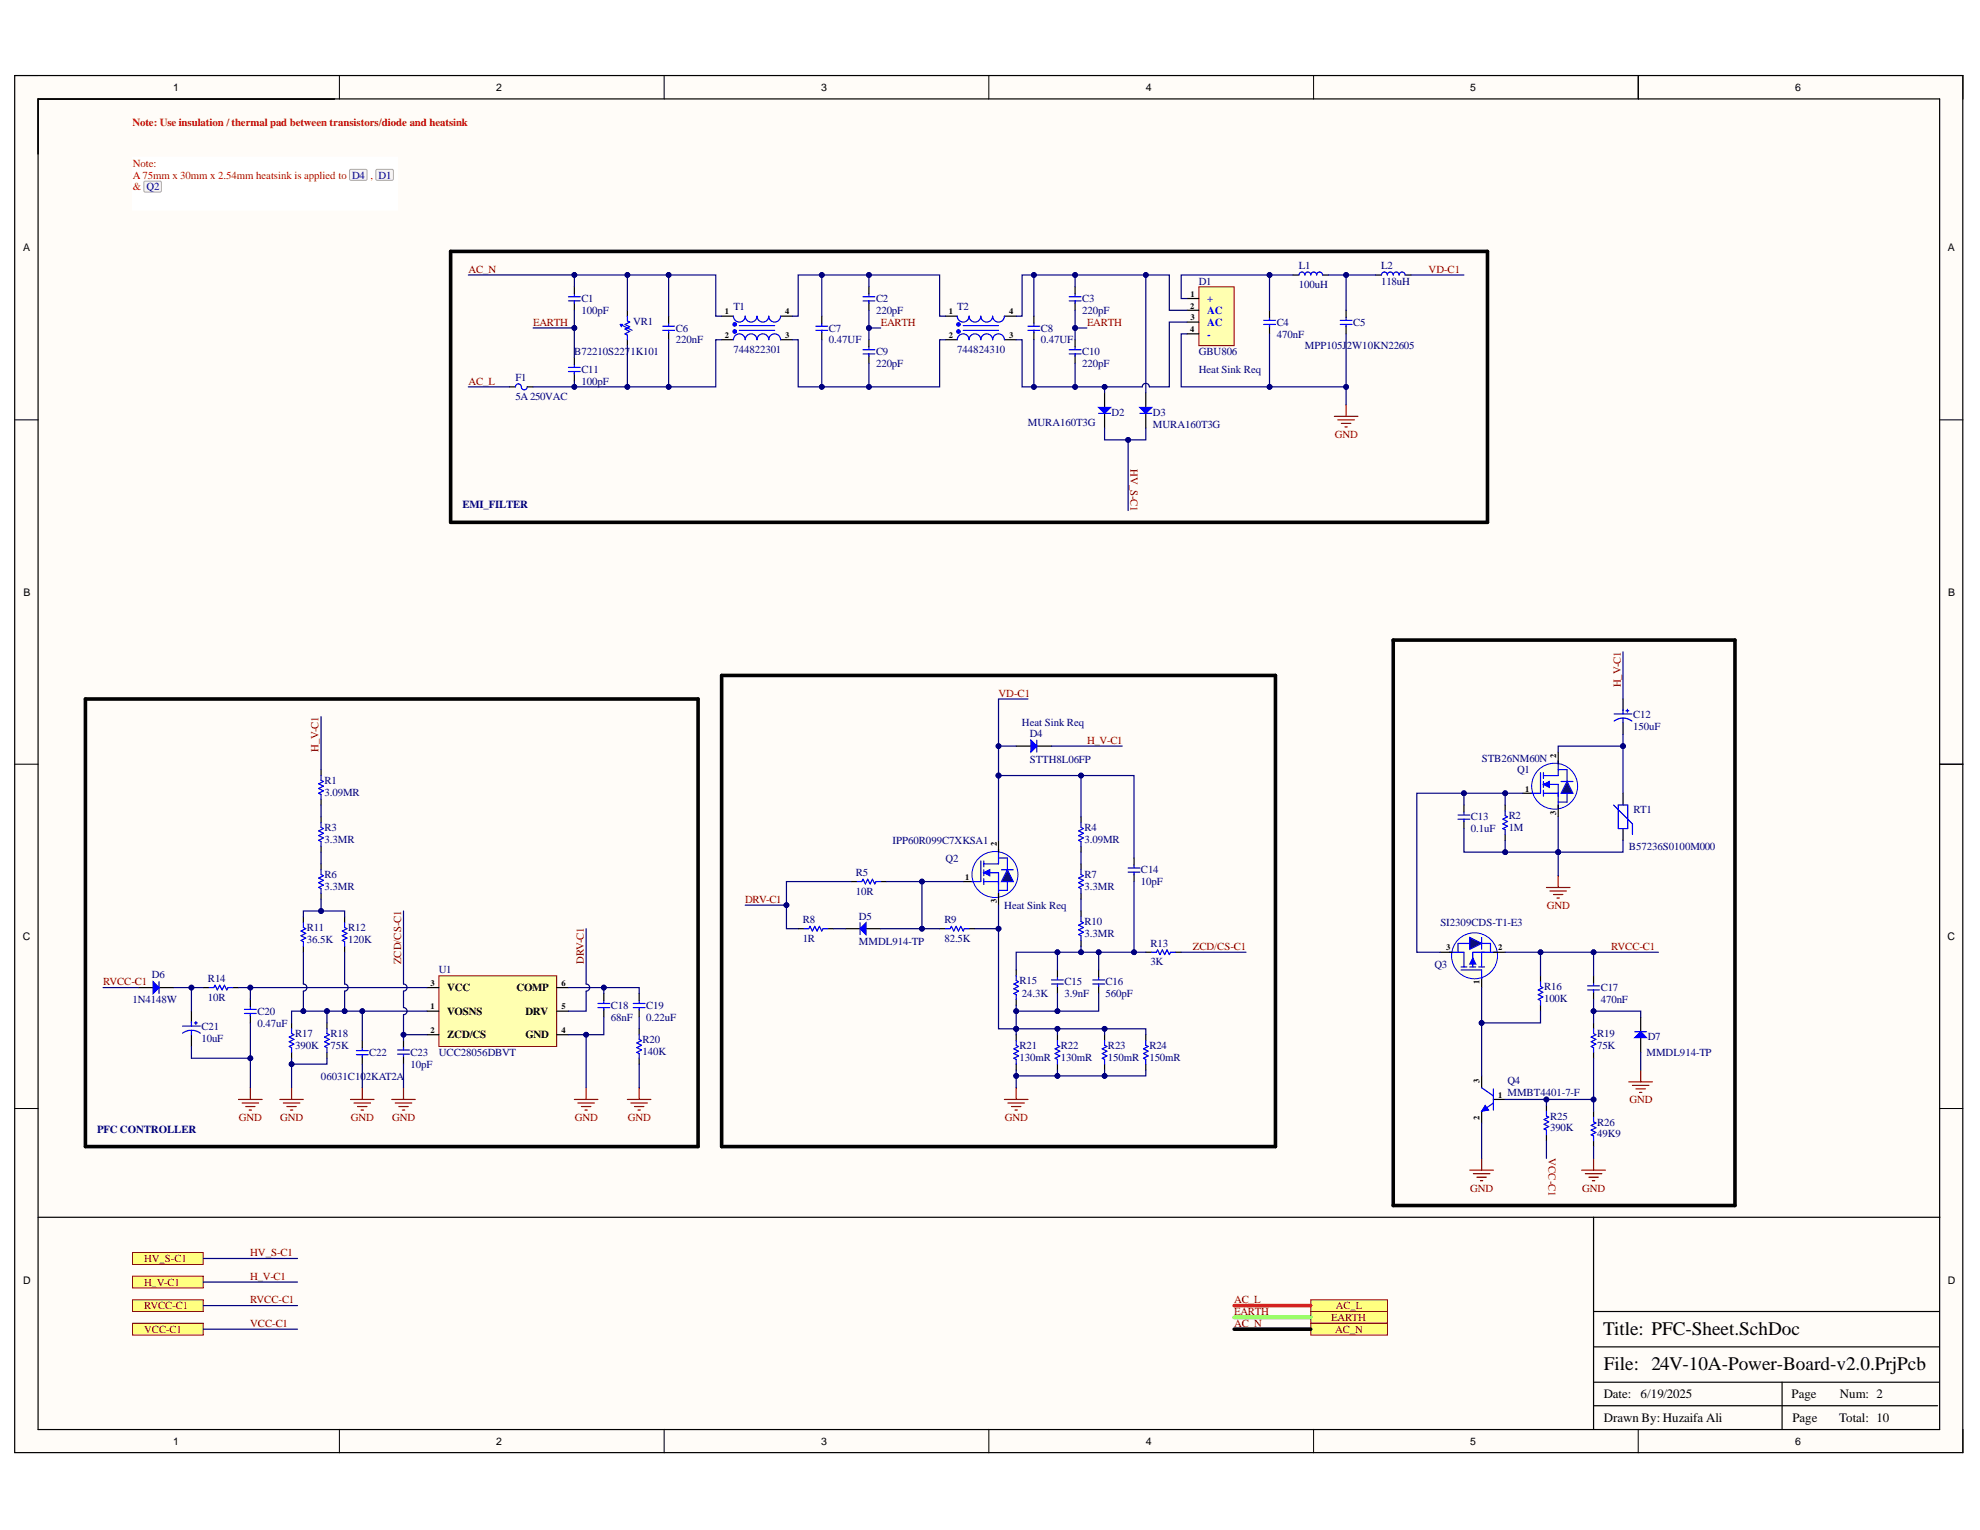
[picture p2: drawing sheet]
<svg xmlns="http://www.w3.org/2000/svg" width="279mm" height="216mm" viewBox="0 0 279 216" stroke-linecap="round" stroke-linejoin="round" font-family="sans-serif">
<defs><g id="words">
<g font-size="2.7">
<text x="226.2" y="188.3">Title: PFC-Sheet.SchDoc</text>
<text x="226.3" y="193.3">File: 24V-10A-Power-Board-v2.0.PrjPcb</text>
</g>
<g font-size="1.8">
<text x="226.3" y="197.3">Date:</text>
<text x="231.5" y="197.3">6/19/2025</text>
<text x="252.8" y="197.3">Page</text>
<text x="259.6" y="197.3">Num: 2</text>
<text x="226.3" y="200.7">Drawn By: Huzaifa Ali</text>
<text x="252.9" y="200.7">Page</text>
<text x="259.5" y="200.7">Total: 10</text>
</g>
<g font-size="1.5" fill="#f00">
<text x="18.7" y="17.7">Note: Use insulation / thermal pad between transistors/diode and heatsink</text>
<text x="18.7" y="23.5">Note:</text>
<text x="18.7" y="25.2">A75mm x 30mm x 2.54mm heatsink is applied to D4 , D1</text>
<text x="18.7" y="26.9">&amp; Q2</text>
</g>
<g font-size="1.5">
<text x="24.4" y="12.9">1</text>
<text x="70" y="12.9">2</text>
<text x="115.9" y="12.9">3</text>
<text x="161.7" y="12.9">4</text>
<text x="207.5" y="12.9">5</text>
<text x="253.3" y="12.9">6</text>
<text x="3.3" y="35.5">A</text>
<text x="274.8" y="35.5">A</text>
<text x="3.3" y="84.1">B</text>
<text x="274.9" y="84.1">B</text>
<text x="3.2" y="132.7">C</text>
<text x="274.8" y="132.7">C</text>
<text x="63.1" y="143.2">VOSNS</text>
<text x="63.1" y="139.9">VCC</text>
<text x="72.9" y="139.9">COMP</text>
<text x="74.1" y="143.2">DRV</text>
<text x="63.1" y="146.5">ZCD/CS</text>
<text x="74.1" y="146.5">GND</text>
<text x="3.3" y="181.3">D</text>
<text x="274.8" y="181.3">D</text>
<text x="24.4" y="203.9">1</text>
<text x="70" y="203.9">2</text>
<text x="115.9" y="203.9">3</text>
<text x="161.7" y="203.9">4</text>
<text x="207.5" y="203.9">5</text>
<text x="253.3" y="203.9">6</text>
</g>
<g font-size="1.5" fill="#800000">
<text x="66.1" y="38.5">AC_N</text>
<text x="201.6" y="38.5">VD-C1</text>
<text x="75.2" y="46">EARTH</text>
<text x="124.3" y="46">EARTH</text>
<text x="153.4" y="46">EARTH</text>
<text x="66.1" y="54.3">AC_L</text>
<text x="188.4" y="61.8">GND</text>
<text x="159.5" y="66.2" transform="rotate(90 159.5 66.2)">HV_S-C1</text>
<text x="140.9" y="98.3">VD-C1</text>
<text x="228.7" y="97" transform="rotate(-90 228.7 97)">H_V-C1</text>
<text x="45" y="106.1" transform="rotate(-90 45 106.1)">H_V-C1</text>
<text x="153.4" y="105">H_V-C1</text>
<text x="105.1" y="127.4">DRV-C1</text>
<text x="218.3" y="128.2">GND</text>
<text x="56.6" y="136" transform="rotate(-90 56.6 136)">ZCD/CS-C1</text>
<text x="82.4" y="136" transform="rotate(-90 82.4 136)">DRV-C1</text>
<text x="168.3" y="134.1">ZCD/CS-C1</text>
<text x="227.4" y="134.1">RVCC-C1</text>
<text x="14.5" y="139.1">RVCC-C1</text>
<text x="229.9" y="155.7">GND</text>
<text x="33.7" y="158.2">GND</text>
<text x="39.5" y="158.2">GND</text>
<text x="49.5" y="158.2">GND</text>
<text x="55.4" y="158.2">GND</text>
<text x="81.1" y="158.2">GND</text>
<text x="88.6" y="158.2">GND</text>
<text x="141.8" y="158.2">GND</text>
<text x="218.5" y="163.5" transform="rotate(90 218.5 163.5)">VCC-C1</text>
<text x="207.5" y="168.1">GND</text>
<text x="223.3" y="168.1">GND</text>
<text x="20.3" y="178.1">HV_S-C1</text>
<text x="35.3" y="177.3">HV_S-C1</text>
<text x="20.3" y="181.4">H_V-C1</text>
<text x="20.3" y="184.8">RVCC-C1</text>
<text x="35.3" y="183.9">RVCC-C1</text>
<text x="35.3" y="180.6">H_V-C1</text>
<text x="174.2" y="183.9">AC_L</text>
<text x="174.2" y="185.6">EARTH</text>
<text x="188.5" y="184.8">AC_L</text>
<text x="20.3" y="188.1">VCC-C1</text>
<text x="35.3" y="187.3">VCC-C1</text>
<text x="174.2" y="187.3">AC_N</text>
<text x="187.9" y="186.4">EARTH</text>
<text x="188.4" y="188.1">AC_N</text>
</g>
<g font-size="1.5" fill="#000080">
<text x="169.2" y="40.2">D1</text>
<text x="183.3" y="38">L1</text>
<text x="183.3" y="40.6">100uH</text>
<text x="194.9" y="38">L2</text>
<text x="194.9" y="40.2">118uH</text>
<text x="82" y="42.7">C1</text>
<text x="82" y="44.3">100pF</text>
<text x="89.4" y="45.8">VR1</text>
<text x="95.4" y="46.8">C6</text>
<text x="103.5" y="43.8">T1</text>
<text x="117" y="46.8">C7</text>
<text x="123.6" y="42.7">C2</text>
<text x="123.6" y="44.3">220pF</text>
<text x="135.1" y="43.8">T2</text>
<text x="146.9" y="46.8">C8</text>
<text x="152.7" y="42.7">C3</text>
<text x="152.7" y="44.3">220pF</text>
<text x="180.2" y="46">C4</text>
<text x="180.2" y="47.7">470nF</text>
<text x="190.9" y="46">C5</text>
<text x="72.7" y="53.8">F1</text>
<text x="81" y="50.1">B72210S2271K101</text>
<text x="82" y="52.6">C11</text>
<text x="95.4" y="48.5">220nF</text>
<text x="103.5" y="49.8">744822301</text>
<text x="117" y="48.5">0.47UF</text>
<text x="123.6" y="50.1">C9</text>
<text x="123.6" y="51.8">220pF</text>
<text x="135.1" y="49.8">744824310</text>
<text x="146.9" y="48.5">0.47UF</text>
<text x="152.7" y="50.1">C10</text>
<text x="152.7" y="51.8">220pF</text>
<text x="169.2" y="50.1">GBU806</text>
<text x="169.2" y="52.6">Heat Sink Req</text>
<text x="184.1" y="49.3">MPP105J2W10KN22605</text>
<text x="72.7" y="56.4">5A250VAC</text>
<text x="82" y="54.3">100pF</text>
<text x="156.9" y="58.7">D2</text>
<text x="162.7" y="58.7">D3</text>
<text x="145.1" y="60.1">MURA160T3G</text>
<text x="162.7" y="60.3">MURA160T3G</text>
<text x="65.3" y="71.8">EMI_FILTER</text>
<text x="230.4" y="101.3">C12</text>
<text x="144.2" y="102.5">Heat Sink Req</text>
<text x="145.3" y="104">D4</text>
<text x="145.3" y="107.6">STTH8L06FP</text>
<text x="209.1" y="107.5">STB26NM60N</text>
<text x="230.4" y="103">150uF</text>
<text x="45.8" y="110.6">R1</text>
<text x="45.8" y="112.3">3.09MR</text>
<text x="214.1" y="109.1">Q1</text>
<text x="45.8" y="117.3">R3</text>
<text x="45.8" y="118.9">3.3MR</text>
<text x="125.9" y="119.1">IPP60R099C7XKSA1</text>
<text x="153" y="117.3">R4</text>
<text x="153" y="118.9">3.09MR</text>
<text x="207.6" y="115.8">C13</text>
<text x="207.6" y="117.5">0.1uF</text>
<text x="212.9" y="115.6">R2</text>
<text x="212.9" y="117.3">1M</text>
<text x="229.8" y="119.9">B57236S0100M000</text>
<text x="230.5" y="114.8">RT1</text>
<text x="45.8" y="123.9">R6</text>
<text x="45.8" y="125.6">3.3MR</text>
<text x="120.8" y="123.6">R5</text>
<text x="133.4" y="121.6">Q2</text>
<text x="153" y="123.9">R7</text>
<text x="153" y="125.6">3.3MR</text>
<text x="161" y="123.2">C14</text>
<text x="161" y="124.9">10pF</text>
<text x="43.3" y="131.4">R11</text>
<text x="49.1" y="131.4">R12</text>
<text x="113.3" y="130.2">R8</text>
<text x="120.8" y="126.2">10R</text>
<text x="121.2" y="129.8">D5</text>
<text x="133.3" y="130.2">R9</text>
<text x="141.7" y="128.2">Heat Sink Req</text>
<text x="153" y="130.6">R10</text>
<text x="203.2" y="130.7">SI2309CDS-T1-E3</text>
<text x="43.3" y="133.1">36.5K</text>
<text x="49.1" y="133.1">120K</text>
<text x="61.9" y="137.4">U1</text>
<text x="113.3" y="132.9">1R</text>
<text x="121.2" y="133.4">MMDL914-TP</text>
<text x="133.3" y="132.9">82.5K</text>
<text x="153" y="132.3">3.3MR</text>
<text x="162.4" y="133.6">R13</text>
<text x="162.4" y="136.2">3K</text>
<text x="202.4" y="136.6">Q3</text>
<text x="18.7" y="141.6">1N4148W</text>
<text x="21.4" y="138">D6</text>
<text x="29.3" y="138.6">R14</text>
<text x="29.3" y="141.2">10R</text>
<text x="36.3" y="143.2">C20</text>
<text x="86.2" y="142.4">C18</text>
<text x="91.2" y="142.4">C19</text>
<text x="143.9" y="138.9">R15</text>
<text x="144.2" y="140.7">24.3K</text>
<text x="150.2" y="139.1">C15</text>
<text x="150.2" y="140.7">3.9nF</text>
<text x="156" y="139.1">C16</text>
<text x="156" y="140.7">560pF</text>
<text x="217.9" y="139.7">R16</text>
<text x="217.9" y="141.4">100K</text>
<text x="225.9" y="139.9">C17</text>
<text x="225.9" y="141.6">470nF</text>
<text x="28.4" y="145.3">C21</text>
<text x="28.4" y="147">10uF</text>
<text x="36.3" y="144.9">0.47uF</text>
<text x="41.7" y="146.4">R17</text>
<text x="41.7" y="148">390K</text>
<text x="46.6" y="146.4">R18</text>
<text x="46.6" y="148">75K</text>
<text x="52.1" y="149">C22</text>
<text x="57.9" y="149">C23</text>
<text x="61.9" y="149">UCC28056DBVT</text>
<text x="86.2" y="144">68nF</text>
<text x="90.7" y="147.2">R20</text>
<text x="90.7" y="148.9">140K</text>
<text x="91.2" y="144">0.22uF</text>
<text x="143.9" y="148">R21</text>
<text x="143.9" y="149.7">130mR</text>
<text x="149.7" y="148">R22</text>
<text x="149.7" y="149.7">130mR</text>
<text x="156.3" y="148">R23</text>
<text x="156.3" y="149.7">150mR</text>
<text x="162.2" y="148">R24</text>
<text x="162.2" y="149.7">150mR</text>
<text x="225.4" y="146.4">R19</text>
<text x="225.4" y="148">75K</text>
<text x="232.3" y="149">MMDL914-TP</text>
<text x="232.5" y="146.8">D7</text>
<text x="45.3" y="152.3">06031C102KAT2A</text>
<text x="57.9" y="150.7">10pF</text>
<text x="212.7" y="153">Q4</text>
<text x="212.7" y="154.7">MMBT4401-7-F</text>
<text x="13.7" y="159.8">PFC CONTROLLER</text>
<text x="218.7" y="158">R25</text>
<text x="218.7" y="159.6">390K</text>
<text x="225.4" y="158.8">R26</text>
<text x="225.4" y="160.5">49K9</text>
</g>
<g font-size="1.5" fill="#00f">
<text x="170.3" y="42.7">+</text>
<text x="170.3" y="44.3">AC</text>
<text x="170.3" y="46">AC</text>
<text x="170.3" y="47.7">-</text>
</g>
<g font-size="1.2">
<text x="168" y="41.9">1</text>
<text x="102.3" y="47.7">2</text>
<text x="102.3" y="44.4">1</text>
<text x="110.8" y="47.7">3</text>
<text x="110.8" y="44.4">4</text>
<text x="133.9" y="47.7">2</text>
<text x="133.9" y="44.4">1</text>
<text x="142.4" y="47.7">3</text>
<text x="142.4" y="44.4">4</text>
<text x="167.9" y="43.6">2</text>
<text x="167.9" y="46.9">4</text>
<text x="168" y="45.2">3</text>
<text x="219.6" y="106.9" transform="rotate(-90 219.6 106.9)">2</text>
<text x="215.2" y="111.7">1</text>
<text x="140.7" y="119.4" transform="rotate(-90 140.7 119.4)">2</text>
<text x="219.6" y="115" transform="rotate(-90 219.6 115)">3</text>
<text x="136.2" y="124.2">1</text>
<text x="140.7" y="127.4" transform="rotate(-90 140.7 127.4)">3</text>
<text x="204.1" y="134.1">3</text>
<text x="211.4" y="134.1">2</text>
<text x="60.7" y="139.1">3</text>
<text x="60.8" y="142.4">1</text>
<text x="79.2" y="142.4">5</text>
<text x="79.2" y="139.1">6</text>
<text x="208.8" y="138.8" transform="rotate(-90 208.8 138.8)">1</text>
<text x="60.7" y="145.8">2</text>
<text x="79.2" y="145.8">4</text>
<text x="208.8" y="152.8" transform="rotate(-90 208.8 152.8)">3</text>
<text x="211.4" y="154.9">1</text>
<text x="208.8" y="158" transform="rotate(-90 208.8 158)">2</text>
</g>
</g></defs>
<g fill="#fffcf8">
<path d="M2.1 10.7h274.9v194.3h-274.9z" fill-rule="evenodd"/>
<path d="M5.4 14h268.3v187.7h-268.3z" fill-rule="evenodd"/>
</g>
<g fill="none" stroke="#000" stroke-width=".14">
<path d="M2.1 10.7h3.3M47.9 10.7v3.3M93.7 10.7v3.3M139.5 10.7v3.3M185.4 10.7v3.3M231.2 10.7v3.3M273.7 10.7h3.3v3.3M2.1 59.2h3.3M273.7 59.2h3.3M2.1 107.8h3.3M273.7 107.8h3.3M2.1 156.4h3.3"/>
<path d="M273.7 156.4h3.3M47.9 201.7v3.3M93.7 201.7v3.3M139.5 201.7v3.3M185.4 201.7v3.3M231.2 201.7v3.3M277 201.7v3.3"/>
</g>
<path d="M2.1 10.7h274.9v194.3h-274.9zM5.4 14h268.3v187.7h-268.3zM231.2 10.7v3.3M273.7 107.8h3.3M273.7 171.8h-48.8v29.9M224.9 198.4h48.5M224.9 195h48.7M224.9 190.1h48.7M224.9 185.1h48.7M251.5 195v6.7" fill="none" stroke="#000" stroke-width=".17"/>
<path d="M61.9 137.7h16.7v10h-16.7z" fill-rule="evenodd" fill="#ffffb0"/>
<path d="M61.9 137.7h16.7v10h-16.7z" fill="none" stroke="#800000" stroke-width=".14"/>
<g fill="none" stroke="#000" stroke-width=".17">
<path d="M81 40.5v1M81 42.7v1.1M81 50.4v1M81 52.7v1.1M88.5 43.8v.8M88.5 47.9v.9M94.4 44.6v1M94.4 46.9v1M101.8 47.9h1.7M101.8 44.6h1.7M110.1 47.9h1.7M110.1 44.6h1.7"/>
<path d="M122.6 40.5v1M122.6 42.7v1.1M122.6 47.9v1M122.6 50.2v1.1M133.4 47.9h1.7M133.4 44.6h1.7M141.7 47.9h1.7M141.7 44.6h1.7M151.7 40.5v1M151.7 42.7v1.1M151.7 47.9v1M151.7 50.2v1.1"/>
<path d="M155.9 55.4v2.1M155.9 58.3v2.1M60.3 139.4h1.6M78.6 139.4h1.6M60.3 142.7h1.6M60.3 146h1.6M78.6 142.7h1.6M78.6 146h1.6"/>
</g>
<g fill="none" stroke="#00f" stroke-width=".17">
<path d="M80.2 42.5h1.7M80.2 41.9h1.7M80.2 52.4h1.7M80.2 51.8h1.7M81 41.5v.3M81 42.5v.3M81 51.4v.4M81 52.4v.4M87.5 45.8l1.7 .8M87.5 45.8l.2 .3M87.5 45.8h.4M88.5 44.6v.7l.4 .2-.7 .3 .7 .3-.7 .3 .7 .4-.7 .3 .3 .2v.6"/>
<path d="M93.5 46.6h1.7M93.5 46h1.7M94.4 45.6v.3M94.4 46.6v.3M103.5 44.6a.83 .83 0 0 0 .8 .9 .83 .83 0 0 0 .9-.9 .83 .83 0 0 0 .8 .9 .83 .83 0 0 0 .8-.9 .83 .83 0 0 0 .9 .9 .83 .83 0 0 0 .8-.9 .83 .83 0 0 0 .8 .9 .83 .83 0 0 0 .8-.9M103.5 47.9a.83 .83 0 0 1 .8-.8 .83 .83 0 0 1 .9 .8 .83 .83 0 0 1 .8-.8 .83 .83 0 0 1 .8 .8 .83 .83 0 0 1 .9-.8 .83 .83 0 0 1 .8 .8 .83 .83 0 0 1 .8-.8 .83 .83 0 0 1 .8 .8M104.3 46.6h5M104.3 45.9h5M121.8 41.9h1.6M121.8 42.5h1.6M121.8 49.9h1.6M121.8 49.4h1.6"/>
<path d="M122.6 41.5v.3M122.6 42.5v.3M122.6 48.9v.4M122.6 49.9v.4M135.1 44.6a.83 .83 0 0 0 .8 .9 .83 .83 0 0 0 .8-.9 .83 .83 0 0 0 .9 .9 .83 .83 0 0 0 .8-.9 .83 .83 0 0 0 .8 .9 .83 .83 0 0 0 .9-.9 .83 .83 0 0 0 .8 .9 .83 .83 0 0 0 .8-.9M135.1 47.9a.83 .83 0 0 1 .8-.8 .83 .83 0 0 1 .8 .8 .83 .83 0 0 1 .9-.8 .83 .83 0 0 1 .8 .8 .83 .83 0 0 1 .8-.8 .83 .83 0 0 1 .9 .8 .83 .83 0 0 1 .8-.8 .83 .83 0 0 1 .8 .8M135.9 46.6h5M135.9 45.9h5M150.9 41.9h1.6M150.9 42.5h1.6M150.9 49.9h1.6M150.9 49.4h1.6"/>
<path d="M151.7 41.5v.3M151.7 42.5v.3M151.7 48.9v.4M151.7 49.9v.4"/>
</g>
<path d="M103.7 45.8h.1M103.7 46.8h.1M103.6 45.8h.1M103.6 46.8h.1M135.2 45.8h.1M135.2 46.8h.1M135.3 45.8h.1M135.3 46.8h.1" fill="none" stroke="#00f" stroke-width=".51"/>
<path d="M155 57.5h1.7l-.8 .8z" fill="#00f"/>
<path d="M155 57.5h1.7l-.8 .8zM155 58.3h1.7" fill="none" stroke="#00f" stroke-width=".17"/>
<path d="M161.7 55.4v2.1M161.7 58.3v2.1" fill="none" stroke="#000" stroke-width=".17"/>
<path d="M160.9 57.5h1.6l-.8 .8z" fill="#00f"/>
<path d="M160.9 57.5h1.6l-.8 .8zM160.9 58.3h1.6" fill="none" stroke="#00f" stroke-width=".17"/>
<path d="M169.2 40.5h5v8.3h-5z" fill-rule="evenodd" fill="#ffffb0"/>
<path d="M169.2 40.5h5v8.3h-5z" fill="none" stroke="#800000" stroke-width=".14"/>
<path d="M182.5 38.8h.8M186.6 38.8h.9M167.5 42.1h1.7M167.5 43.8h1.7M167.5 45.5h1.7M167.5 47.1h1.7M179.1 43.8v1M179.1 46v1.1M189.9 43.8v1M189.9 46v1.1M119.3 131h2.1M122.2 131h2.1" fill="none" stroke="#000" stroke-width=".17"/>
<path d="M183.3 38.8a.42 .42 0 0 1 .4-.4 .42 .42 0 0 1 .4 .4 .42 .42 0 0 1 .5-.4 .42 .42 0 0 1 .4 .4 .41 .41 0 0 1 .4-.4 .41 .41 0 0 1 .4 .4 .42 .42 0 0 1 .4-.4 .42 .42 0 0 1 .4 .4M178.3 45.8h1.7M178.3 45.2h1.7M179.1 44.8v.3M179.1 45.8v.3M189.1 45.8h1.7M189.1 45.2h1.7M189.9 44.8v.3M189.9 45.8v.3" fill="none" stroke="#00f" stroke-width=".17"/>
<path d="M121.4 131l.8-.8v1.7z" fill="#00f"/>
<path d="M121.4 131l.8-.8v1.7zM121.4 130.2v1.7" fill="none" stroke="#00f" stroke-width=".17"/>
<path d="M143.4 105.3h2.1M146.3 105.3h2.1" fill="none" stroke="#000" stroke-width=".17"/>
<path d="M145.5 104.5l.8 .8-.8 .8z" fill="#00f"/>
<path d="M145.5 104.5l.8 .8-.8 .8zM146.3 104.5v1.6" fill="none" stroke="#00f" stroke-width=".17"/>
<path d="M19.5 139.4h2.1M22.4 139.4h2.1" fill="none" stroke="#000" stroke-width=".17"/>
<path d="M21.6 138.5l.8 .9-.8 .8z" fill="#00f"/>
<g fill="none" stroke="#00f" stroke-width=".17">
<path d="M21.6 138.5l.8 .9-.8 .8zM22.4 138.5v1.7M29.5 139.4h.7l.1-.4 .4 .7 .3-.7 .3 .7 .4-.7 .3 .7 .2-.3h.6M25.8 145.8a2.09 2.09 0 0 1 2.5 0M25.8 144.8h2.5M27 144.2v.6M27 145.4v.6M27.4 144.3h.4M27.6 144.1v.5M34.5 143h1.7M34.5 142.4h1.7M35.3 142v.4"/>
<path d="M35.3 143v.3M41.1 145.2v.6l.4 .2-.7 .3 .7 .4-.7 .3 .7 .3-.7 .4 .3 .1v.7M46.1 145.2v.6l.4 .2-.7 .3 .7 .4-.7 .3 .7 .3-.7 .4 .3 .1v.7M50.3 148.8h1.7M50.3 148.2h1.7M51.1 147.8v.4M51.1 148.8v.4M56.1 148.2h1.7M56.1 148.8h1.7M56.9 147.8v.4M56.9 148.8v.4M84.4 142.2h1.6"/>
<path d="M84.4 141.6h1.6M85.2 141.2v.3M85.2 142.2v.3M89.4 142.2h1.6M89.4 141.6h1.6M90.2 141.2v.3M90.2 142.2v.3M90.2 146v.7l.3 .1-.6 .4 .6 .3-.6 .3 .6 .4-.6 .3 .3 .2v.6"/>
</g>
<g fill="none" stroke="#800000" stroke-width=".17">
<path d="M33.7 155.1h3.3M34.2 155.6h2.3M34.7 156.1h1.3M35.2 156.6h.3M35.3 153.5v1.6M39.5 155.1h3.3M40 155.6h2.3M40.5 156.1h1.3M41 156.6h.3M41.1 153.5v1.6M49.5 155.1h3.3M50 155.6h2.3"/>
<path d="M50.5 156.1h1.3M51 156.6h.3M51.1 153.5v1.6M55.3 155.1h3.3M55.8 155.6h2.3M56.3 156.1h1.3M56.8 156.6h.3M56.9 153.5v1.6M81.1 155.1h3.3M81.5 155.6h2.4M82 156.1h1.4M82.5 156.6h.4"/>
<path d="M82.7 153.5v1.6M88.5 155.1h3.4M89 155.6h2.4M89.5 156.1h1.4M90 156.6h.4M90.2 153.5v1.6"/>
</g>
<g fill="none" stroke="#000" stroke-width=".17">
<path d="M28.7 139.4h.8M32.8 139.4h.9M135.9 124.4h1.7M27 142.7v1.6M27 146v1.7M35.3 141v1M35.3 143.3v1M41.1 144.3v.9M41.1 148.5v.8M46.1 144.3v.9M46.1 148.5v.8M51.1 146.8v1"/>
<path d="M51.1 149.1v1.1M56.9 146.8v1.1M56.9 149.2v1M85.2 140.2v1M85.2 142.4v1.1M90.2 140.2v1M90.2 142.4v1.1M90.2 145.2v.8M90.2 149.3v.9"/>
</g>
<circle cx="140.4" cy="123.4" r="3.2" fill="#ffffe8"/>
<circle cx="140.4" cy="123.4" r="3.2" fill="none" stroke="#00f" stroke-width=".14"/>
<path d="M140.9 119.8v2.1h-2.1M138.4 121.5v2.9h-1.2M138.8 124.4h2.1M138.8 121.5v.8M138.8 122.7v.9M138.8 124v.8M138.8 123.2h2.1v3.3" fill="none" stroke="#00f" stroke-width=".17"/>
<path d="M138.8 123.2l.9-.5v.9z" fill="#00f"/>
<path d="M138.8 123.2l.9-.5v.9zM140.9 121.1h1.2v4.5h-1.2M141.3 122.7h1.7" fill="none" stroke="#00f" stroke-width=".17"/>
<path d="M140.9 118.6v1.6M140.9 126.1v1.6" fill="none" stroke="#000" stroke-width=".17"/>
<path d="M142.1 122.7l.9 1.7h-1.7z" fill="#073763"/>
<g fill="none" stroke="#00f" stroke-width=".17">
<path d="M45.3 109.4v.7l.3 .2-.6 .3 .6 .3-.6 .4 .6 .3-.6 .3 .3 .2v.7M45.3 116.1v.7l.3 .1-.6 .4 .6 .3-.6 .3 .6 .3-.6 .4 .3 .2v.6M152.5 116.1v.7l.4 .1-.7 .4 .7 .3-.7 .3 .7 .3-.7 .4 .3 .2v.6M42.8 130.2v.7l.3 .1-.6 .4 .6 .3-.6 .3 .6 .4-.6 .3 .3 .2v.6M45.3 122.7v.7l.3 .2-.6 .3 .6 .3-.6 .4 .6 .3-.6 .3 .3 .2v.7M113.5 131h.6l.2-.3 .3 .7 .4-.7 .3 .7 .3-.7 .4 .7 .1-.4h.7M121 124.4h.6l.2-.3 .3 .6 .3-.6 .4 .6 .3-.6 .3 .6 .2-.3h.7M133.4 131h.7l.2-.3 .3 .7 .3-.7 .4 .7 .3-.7 .3 .7 .2-.4h.6M142.1 122.7l.9 1.7h-1.7zM143.4 137.7v.7l.3 .1-.6 .4 .6 .3-.6 .3 .6 .4-.6 .3 .3 .2v.6M148.4 138.9h1.6M148.4 138.3h1.6"/>
<path d="M149.2 137.9v.3M149.2 138.9v.3M152.5 122.7v.7l.4 .2-.7 .3 .7 .3-.7 .4 .7 .3-.7 .3 .3 .2v.7M152.5 129.4v.6l.4 .2-.7 .4 .7 .3-.7 .3 .7 .3-.7 .4 .3 .1v.7M154.2 138.9h1.7M154.2 138.3h1.7M155 137.9v.3M155 138.9v.3M159.2 123.1h1.7M159.2 122.5h1.7M160 122.1v.3M160 123.1v.3"/>
<path d="M162.5 134.4h.7l.1-.4 .4 .7 .3-.7 .3 .7 .4-.7 .3 .7 .2-.3h.6M143.4 146.8v.7l.3 .2-.6 .3 .6 .3-.6 .4 .6 .3-.6 .3 .3 .2v.7M149.2 146.8v.7l.4 .2-.7 .3 .7 .3-.7 .4 .7 .3-.7 .3 .3 .2v.7M155.9 146.8v.7l.3 .2-.7 .3 .7 .3-.7 .4 .7 .3-.7 .3 .4 .2v.7M161.7 146.8v.7l.3 .2-.6 .3 .6 .3-.6 .4 .6 .3-.6 .3 .3 .2v.7"/>
</g>
<g fill="none" stroke="#000" stroke-width=".17">
<path d="M45.3 108.6v.8M45.3 112.8v.8M45.3 115.3v.8M45.3 119.4v.8M152.5 115.3v.8M152.5 119.4v.8M214.9 111.9h1.6M42.8 129.4v.8M42.8 133.5v.9M45.3 121.9v.8M45.3 126.1v.8M112.6 131h.9"/>
<path d="M116.8 131h.8M120.1 124.4h.9M124.3 124.4h.8M132.6 131h.8M136.7 131h.9M143.4 136.9v.8M149.2 136.9v1M149.2 139.1v1.1M152.5 121.9v.8M152.5 126.1v.8M152.5 128.6v.8M152.5 132.7v.8"/>
<path d="M155 136.9v1M155 139.1v1.1M160 121.1v1M160 123.3v1.1M161.7 134.4h.8M165.8 134.4h.9M143.4 141v.8M143.4 146v.8M143.4 150.2v.8M149.2 146v.8M149.2 150.2v.8M155.9 146v.8"/>
<path d="M155.9 150.2v.8M161.7 146v.8M161.7 150.2v.8"/>
</g>
<path d="M141.7 155.1h3.4M142.2 155.6h2.4M142.7 156.1h1.4M143.2 156.6h.4M143.4 153.5v1.6" fill="none" stroke="#800000" stroke-width=".17"/>
<circle cx="219.4" cy="110.9" r="3.2" fill="#ffffe8"/>
<circle cx="219.4" cy="110.9" r="3.2" fill="none" stroke="#00f" stroke-width=".14"/>
<path d="M217.4 109v2.9h-1.3M217.8 111.9h2.1M217.8 109v.9M217.8 110.3v.8M217.8 111.5v.9M217.8 110.7h2.1v3.3M219.9 107.4v2h-2.1" fill="none" stroke="#00f" stroke-width=".17"/>
<path d="M217.8 110.7l.8-.4v.8z" fill="#00f"/>
<path d="M217.8 110.7l.8-.4v.8zM219.9 108.6h1.2v4.6h-1.2M220.3 110.3h1.7" fill="none" stroke="#00f" stroke-width=".17"/>
<path d="M219.9 106.1v1.7M219.9 113.6v1.7" fill="none" stroke="#000" stroke-width=".17"/>
<path d="M221.1 110.3l.9 1.6h-1.7z" fill="#073763"/>
<path d="M221.1 110.3l.9 1.6h-1.7z" fill="none" stroke="#00f" stroke-width=".17"/>
<path d="M209.1 137.7v1.7" fill="none" stroke="#000" stroke-width=".17"/>
<circle cx="208.1" cy="134.9" r="3.2" fill="#ffffe8"/>
<circle cx="208.1" cy="134.9" r="3.2" fill="none" stroke="#00f" stroke-width=".14"/>
<path d="M204.5 134.4h2.1v2M206.2 136.9h2.9v1.2M206.2 136.4h.8M207.4 136.4h.8M208.7 136.4h.8M209.1 134.4v2M211.1 134.4h-3.3v2" fill="none" stroke="#00f" stroke-width=".17"/>
<path d="M207.8 135.2l.4 .8h-.8z" fill="#00f"/>
<path d="M205.7 134.4v-1.3h4.6v1.3M207.8 135.2l.4 .8h-.8zM209.1 132.3v1.7" fill="none" stroke="#00f" stroke-width=".17"/>
<path d="M207.4 132.3l1.7 .8-1.7 .9z" fill="#073763"/>
<g fill="none" stroke="#00f" stroke-width=".17">
<path d="M205.7 115.6h1.7M205.7 115h1.7M206.6 114.6v.3M206.6 115.6v.3M212.4 114.4v.7l.3 .2-.6 .3 .6 .3-.6 .4 .6 .3-.6 .3 .3 .2v.7M227.8 101.7a2.06 2.06 0 0 1 2.5 0M227.8 100.7h2.5M229 100.1v.6M229 101.3v.7M229.4 100.3h.4M229.6 100.1v.4M207.4 132.3l1.7 .8-1.7 .9z"/>
<path d="M209.1 153.5l1.6 1.1M210.7 155.7l-1.6 1.1M210.7 153.7v2.9"/>
</g>
<path d="M229 98.6v1.7M206.6 113.6v1M206.6 115.8v1.1M212.4 113.6v.8M212.4 117.8v.8M229 102v1.6M203.2 134.4h1.7M210.7 134.4h1.7M209.1 151.8v1.7M209.1 156.8v1.7M210.7 155.1h1.7" fill="none" stroke="#000" stroke-width=".17"/>
<path d="M218.2 125.2h3.3M218.7 125.7h2.3M219.2 126.2h1.3M219.7 126.7h.3M219.9 123.6v1.6" fill="none" stroke="#800000" stroke-width=".17"/>
<path d="M209.6 156l.5 .6-1 .2z" fill="#00f"/>
<path d="M209.6 156l.5 .6-1 .2z" fill="none" stroke="#00f" stroke-width=".14"/>
<path d="M217.4 137.7v.8M224.9 137.7v1M224.9 139.9v1.1M217.4 141.8v.9M218.2 156v.8M224.9 144.3v.9M224.9 148.5v.8M231.5 143.5v2.1M231.5 146.4v2.1M218.2 160.1v.9" fill="none" stroke="#000" stroke-width=".17"/>
<path d="M217.4 138.5v.7l.3 .2-.6 .3 .6 .3-.6 .4 .6 .3-.6 .3 .3 .2v.6M224 139.7h1.7M224 139.1h1.7M224.9 138.7v.3M224.9 139.7v.3M218.2 156.8v.7l.3 .1-.6 .4 .6 .3-.6 .3 .6 .4-.6 .3 .3 .2v.6M224.9 145.2v.6l.3 .2-.7 .3 .7 .4-.7 .3 .7 .3-.7 .4 .4 .1v.7" fill="none" stroke="#00f" stroke-width=".17"/>
<path d="M207.4 165.1h3.3M207.9 165.6h2.3M208.4 166.1h1.3M208.9 166.6h.3M209.1 163.5v1.6" fill="none" stroke="#800000" stroke-width=".17"/>
<path d="M230.7 146.4l.8-.8 .8 .8z" fill="#00f"/>
<g fill="none" stroke="#00f" stroke-width=".17">
<path d="M194.9 38.8a.42 .42 0 0 1 .5-.4 .42 .42 0 0 1 .4 .4 .41 .41 0 0 1 .4-.4 .41 .41 0 0 1 .4 .4 .42 .42 0 0 1 .4-.4 .42 .42 0 0 1 .4 .4 .42 .42 0 0 1 .5-.4 .42 .42 0 0 1 .4 .4M72.7 54.6a.41 .41 0 0 1 .4-.4 .41 .41 0 0 1 .5 .4 .42 .42 0 0 0 .4 .4 .42 .42 0 0 0 .4-.4M115.1 46.6h1.7M115.1 46h1.7M116 45.6v.3M116 46.6v.3M145.1 46.6h1.6M145.1 46h1.6M145.9 45.6v.3M145.9 46.6v.3M227.7 113.6l2.7 2.7v1.5M228.4 113.6h1.3v3.3h-1.3z"/>
<path d="M48.6 130.2v.7l.4 .1-.7 .4 .7 .3-.7 .3 .7 .4-.7 .3 .3 .2v.6M224.9 157.6v.7l.3 .2-.7 .3 .7 .3-.7 .4 .7 .3-.7 .3 .4 .2v.7M230.7 146.4l.8-.8 .8 .8zM230.7 145.6h1.6"/>
</g>
<g fill="none" stroke="#800000" stroke-width=".17">
<path d="M188.3 58.8h3.3M188.8 59.2h2.3M189.3 59.7h1.3M189.9 57.1v1.7M189.8 60.2h.3M229.8 152.7h3.4M230.4 153.2h2.3M230.9 153.7h1.3M231.4 154.2h.3M231.5 151v1.7M223.2 165.1h3.3M223.7 165.6h2.3"/>
<path d="M224.2 166.1h1.3M224.7 166.6h.3M224.9 163.5v1.6"/>
</g>
<g fill="none" stroke="#000" stroke-width=".17">
<path d="M194.1 38.8h.8M198.3 38.8h.8M71.9 54.6h.8M74.4 54.6h.8M116 44.6v1M116 46.9v1M145.9 44.6v1M145.9 46.9v1M229 111.9v1.7M229 116.9v1.7M48.6 129.4v.8M48.6 133.5v.9"/>
<path d="M224.9 156.8v.8M5.4 171.8h219.5M224.9 161v.8"/>
</g>
<path d="M185 183.4h10.8v1.7h-10.8z" fill-rule="evenodd" fill="#ffff80"/>
<path d="M185 183.4h10.8v1.7h-10.8z" fill="none" stroke="#800000" stroke-width=".14"/>
<path d="M185 185.1h10.8v1.6h-10.8z" fill-rule="evenodd" fill="#ffff80"/>
<path d="M185 185.1h10.8v1.6h-10.8z" fill="none" stroke="#800000" stroke-width=".14"/>
<path d="M185 186.7h10.8v1.7h-10.8z" fill-rule="evenodd" fill="#ffff80"/>
<path d="M185 186.7h10.8v1.7h-10.8z" fill="none" stroke="#800000" stroke-width=".14"/>
<path d="M18.7 176.8h10v1.6h-10z" fill-rule="evenodd" fill="#ffff80"/>
<path d="M18.7 176.8h10v1.6h-10z" fill="none" stroke="#800000" stroke-width=".14"/>
<path d="M18.7 180.1h10v1.6h-10z" fill-rule="evenodd" fill="#ffff80"/>
<path d="M18.7 180.1h10v1.6h-10z" fill="none" stroke="#800000" stroke-width=".14"/>
<path d="M18.7 183.4h10v1.7h-10z" fill-rule="evenodd" fill="#ffff80"/>
<path d="M18.7 183.4h10v1.7h-10z" fill="none" stroke="#800000" stroke-width=".14"/>
<path d="M18.7 186.7h10v1.7h-10z" fill-rule="evenodd" fill="#ffff80"/>
<path d="M18.7 186.7h10v1.7h-10z" fill="none" stroke="#800000" stroke-width=".14"/>
<path d="M63.6 35.5h146.3v38.2h-146.3zM12.1 98.6h86.4v63.2h-86.4zM101.8 95.3h78.2v66.5h-78.2zM196.6 90.3h48.2v79.8h-48.2z" fill="none" stroke="#000" stroke-width=".51"/>
<path d="M81 43.8v6.6" fill="none" stroke="#000080" stroke-width=".17"/>
<circle cx="81" cy="46.3" r=".33" fill="#000080"/>
<circle cx="81" cy="46.3" r=".33" fill="none" stroke="#000080" stroke-width=".14"/>
<path d="M81.1 40.5v-1.7h13.3v5.8" fill="none" stroke="#000080" stroke-width=".17"/>
<circle cx="81" cy="38.8" r=".33" fill="#000080"/>
<circle cx="81" cy="38.8" r=".33" fill="none" stroke="#000080" stroke-width=".14"/>
<circle cx="88.5" cy="38.8" r=".33" fill="#000080"/>
<circle cx="88.5" cy="38.8" r=".33" fill="none" stroke="#000080" stroke-width=".14"/>
<circle cx="94.4" cy="38.8" r=".33" fill="#000080"/>
<circle cx="94.4" cy="38.8" r=".33" fill="none" stroke="#000080" stroke-width=".14"/>
<path d="M94.4 47.9v6.7h-13.3v-.8" fill="none" stroke="#000080" stroke-width=".17"/>
<circle cx="81" cy="54.6" r=".33" fill="#000080"/>
<circle cx="81" cy="54.6" r=".33" fill="none" stroke="#000080" stroke-width=".14"/>
<circle cx="88.5" cy="54.6" r=".33" fill="#000080"/>
<circle cx="88.5" cy="54.6" r=".33" fill="none" stroke="#000080" stroke-width=".14"/>
<circle cx="94.3" cy="54.6" r=".33" fill="#000080"/>
<circle cx="94.3" cy="54.6" r=".33" fill="none" stroke="#000080" stroke-width=".14"/>
<path d="M88.5 38.8v5" fill="none" stroke="#000080" stroke-width=".17"/>
<circle cx="88.5" cy="38.8" r=".33" fill="#000080"/>
<circle cx="88.5" cy="38.8" r=".33" fill="none" stroke="#000080" stroke-width=".14"/>
<path d="M88.5 48.8v5.8" fill="none" stroke="#000080" stroke-width=".17"/>
<circle cx="88.5" cy="54.6" r=".33" fill="#000080"/>
<circle cx="88.5" cy="54.6" r=".33" fill="none" stroke="#000080" stroke-width=".14"/>
<path d="M94.4 38.8h6.6v5.8h.8" fill="none" stroke="#000080" stroke-width=".17"/>
<circle cx="94.4" cy="38.8" r=".33" fill="#000080"/>
<circle cx="94.4" cy="38.8" r=".33" fill="none" stroke="#000080" stroke-width=".14"/>
<path d="M101.8 47.9h-.8v6.7h-6.6" fill="none" stroke="#000080" stroke-width=".17"/>
<circle cx="94.3" cy="54.6" r=".33" fill="#000080"/>
<circle cx="94.3" cy="54.6" r=".33" fill="none" stroke="#000080" stroke-width=".14"/>
<path d="M122.6 38.8v1.7" fill="none" stroke="#000080" stroke-width=".17"/>
<circle cx="122.6" cy="38.8" r=".33" fill="#000080"/>
<circle cx="122.6" cy="38.8" r=".33" fill="none" stroke="#000080" stroke-width=".14"/>
<path d="M122.6 51.3v3.3" fill="none" stroke="#000080" stroke-width=".17"/>
<circle cx="122.6" cy="54.6" r=".33" fill="#000080"/>
<circle cx="122.6" cy="54.6" r=".33" fill="none" stroke="#000080" stroke-width=".14"/>
<path d="M122.6 43.8v4.1" fill="none" stroke="#000080" stroke-width=".17"/>
<circle cx="122.6" cy="46.3" r=".33" fill="#000080"/>
<circle cx="122.6" cy="46.3" r=".33" fill="none" stroke="#000080" stroke-width=".14"/>
<path d="M111.8 44.6h.8v-5.8h20v5.8h.8" fill="none" stroke="#000080" stroke-width=".17"/>
<circle cx="122.6" cy="38.8" r=".33" fill="#000080"/>
<circle cx="122.6" cy="38.8" r=".33" fill="none" stroke="#000080" stroke-width=".14"/>
<circle cx="116" cy="38.8" r=".33" fill="#000080"/>
<circle cx="116" cy="38.8" r=".33" fill="none" stroke="#000080" stroke-width=".14"/>
<path d="M111.8 47.9h.8v6.7h20v-6.7h.8" fill="none" stroke="#000080" stroke-width=".17"/>
<circle cx="122.6" cy="54.6" r=".33" fill="#000080"/>
<circle cx="122.6" cy="54.6" r=".33" fill="none" stroke="#000080" stroke-width=".14"/>
<circle cx="116" cy="54.6" r=".33" fill="#000080"/>
<circle cx="116" cy="54.6" r=".33" fill="none" stroke="#000080" stroke-width=".14"/>
<path d="M151.7 43.8v4.1" fill="none" stroke="#000080" stroke-width=".17"/>
<circle cx="151.7" cy="46.3" r=".33" fill="#000080"/>
<circle cx="151.7" cy="46.3" r=".33" fill="none" stroke="#000080" stroke-width=".14"/>
<path d="M151.7 40.5v-1.7h-7.5v5.8h-.8" fill="none" stroke="#000080" stroke-width=".17"/>
<circle cx="145.9" cy="38.8" r=".33" fill="#000080"/>
<circle cx="145.9" cy="38.8" r=".33" fill="none" stroke="#000080" stroke-width=".14"/>
<circle cx="151.7" cy="38.8" r=".33" fill="#000080"/>
<circle cx="151.7" cy="38.8" r=".33" fill="none" stroke="#000080" stroke-width=".14"/>
<path d="M143.4 47.9h.8v6.7h7.5v-3.3" fill="none" stroke="#000080" stroke-width=".17"/>
<circle cx="145.9" cy="54.6" r=".33" fill="#000080"/>
<circle cx="145.9" cy="54.6" r=".33" fill="none" stroke="#000080" stroke-width=".14"/>
<circle cx="151.7" cy="54.6" r=".33" fill="#000080"/>
<circle cx="151.7" cy="54.6" r=".33" fill="none" stroke="#000080" stroke-width=".14"/>
<path d="M161.7 60.4v1.7h-2.5" fill="none" stroke="#000080" stroke-width=".17"/>
<circle cx="159.2" cy="62.1" r=".33" fill="#000080"/>
<circle cx="159.2" cy="62.1" r=".33" fill="none" stroke="#000080" stroke-width=".14"/>
<path d="M66.1 38.8h14.9" fill="none" stroke="#000080" stroke-width=".17"/>
<circle cx="81" cy="38.8" r=".33" fill="#000080"/>
<circle cx="81" cy="38.8" r=".33" fill="none" stroke="#000080" stroke-width=".14"/>
<path d="M167.5 47.1h-.8v7.5h12.4v-7.5" fill="none" stroke="#000080" stroke-width=".17"/>
<circle cx="179.1" cy="54.6" r=".33" fill="#000080"/>
<circle cx="179.1" cy="54.6" r=".33" fill="none" stroke="#000080" stroke-width=".14"/>
<path d="M179.1 38.8v5" fill="none" stroke="#000080" stroke-width=".17"/>
<circle cx="179.1" cy="38.8" r=".33" fill="#000080"/>
<circle cx="179.1" cy="38.8" r=".33" fill="none" stroke="#000080" stroke-width=".14"/>
<path d="M182.5 38.8h-15.8v3.3h.8" fill="none" stroke="#000080" stroke-width=".17"/>
<circle cx="179.1" cy="38.8" r=".33" fill="#000080"/>
<circle cx="179.1" cy="38.8" r=".33" fill="none" stroke="#000080" stroke-width=".14"/>
<path d="M187.5 38.8h2.4v5" fill="none" stroke="#000080" stroke-width=".17"/>
<circle cx="190" cy="38.8" r=".33" fill="#000080"/>
<circle cx="190" cy="38.8" r=".33" fill="none" stroke="#000080" stroke-width=".14"/>
<path d="M189.9 47.1v7.5h-10.8" fill="none" stroke="#000080" stroke-width=".17"/>
<circle cx="190" cy="54.6" r=".33" fill="#000080"/>
<circle cx="190" cy="54.6" r=".33" fill="none" stroke="#000080" stroke-width=".14"/>
<circle cx="179.1" cy="54.6" r=".33" fill="#000080"/>
<circle cx="179.1" cy="54.6" r=".33" fill="none" stroke="#000080" stroke-width=".14"/>
<path d="M80.2 146h2.5v7.5" fill="none" stroke="#000080" stroke-width=".17"/>
<circle cx="82.7" cy="146" r=".33" fill="#000080"/>
<circle cx="82.7" cy="146" r=".33" fill="none" stroke="#000080" stroke-width=".14"/>
<path d="M80.2 139.4h10v.8" fill="none" stroke="#000080" stroke-width=".17"/>
<circle cx="85.2" cy="139.4" r=".33" fill="#000080"/>
<circle cx="85.2" cy="139.4" r=".33" fill="none" stroke="#000080" stroke-width=".14"/>
<path d="M85.2 139.4v.8" fill="none" stroke="#000080" stroke-width=".17"/>
<circle cx="85.2" cy="139.4" r=".33" fill="#000080"/>
<circle cx="85.2" cy="139.4" r=".33" fill="none" stroke="#000080" stroke-width=".14"/>
<path d="M85.2 143.5v2.5h-2.5" fill="none" stroke="#000080" stroke-width=".17"/>
<circle cx="82.7" cy="146" r=".33" fill="#000080"/>
<circle cx="82.7" cy="146" r=".33" fill="none" stroke="#000080" stroke-width=".14"/>
<path d="M60.3 139.4h-25v1.6M90.2 143.5v1.7M90.2 150.2v3.3" fill="none" stroke="#000080" stroke-width=".17"/>
<circle cx="35.3" cy="139.4" r=".33" fill="#000080"/>
<circle cx="35.3" cy="139.4" r=".33" fill="none" stroke="#000080" stroke-width=".14"/>
<path d="M35.3 144.3v9.2" fill="none" stroke="#000080" stroke-width=".17"/>
<circle cx="35.3" cy="149.3" r=".33" fill="#000080"/>
<circle cx="35.3" cy="149.3" r=".33" fill="none" stroke="#000080" stroke-width=".14"/>
<path d="M60.3 146h-3.4v.8" fill="none" stroke="#000080" stroke-width=".17"/>
<circle cx="56.9" cy="146" r=".33" fill="#000080"/>
<circle cx="56.9" cy="146" r=".33" fill="none" stroke="#000080" stroke-width=".14"/>
<path d="M51.1 150.2v3.3M56.9 150.2v3.3M60.3 142.7h-9.2v4.1" fill="none" stroke="#000080" stroke-width=".17"/>
<circle cx="51.1" cy="142.7" r=".33" fill="#000080"/>
<circle cx="51.1" cy="142.7" r=".33" fill="none" stroke="#000080" stroke-width=".14"/>
<path d="M33.7 139.4h1.6" fill="none" stroke="#000080" stroke-width=".17"/>
<circle cx="35.3" cy="139.4" r=".33" fill="#000080"/>
<circle cx="35.3" cy="139.4" r=".33" fill="none" stroke="#000080" stroke-width=".14"/>
<path d="M27 147.7v1.6h8.3" fill="none" stroke="#000080" stroke-width=".17"/>
<circle cx="35.3" cy="149.3" r=".33" fill="#000080"/>
<circle cx="35.3" cy="149.3" r=".33" fill="none" stroke="#000080" stroke-width=".14"/>
<path d="M14.5 139.4h5M27 139.4v3.3" fill="none" stroke="#000080" stroke-width=".17"/>
<circle cx="27" cy="139.4" r=".33" fill="#000080"/>
<circle cx="27" cy="139.4" r=".33" fill="none" stroke="#000080" stroke-width=".14"/>
<path d="M24.5 139.4h4.2" fill="none" stroke="#000080" stroke-width=".17"/>
<circle cx="27" cy="139.4" r=".33" fill="#000080"/>
<circle cx="27" cy="139.4" r=".33" fill="none" stroke="#000080" stroke-width=".14"/>
<path d="M51.1 142.7h-10v1.6" fill="none" stroke="#000080" stroke-width=".17"/>
<circle cx="42.8" cy="142.7" r=".33" fill="#000080"/>
<circle cx="42.8" cy="142.7" r=".33" fill="none" stroke="#000080" stroke-width=".14"/>
<circle cx="46.1" cy="142.7" r=".33" fill="#000080"/>
<circle cx="46.1" cy="142.7" r=".33" fill="none" stroke="#000080" stroke-width=".14"/>
<circle cx="48.6" cy="142.7" r=".33" fill="#000080"/>
<circle cx="48.6" cy="142.7" r=".33" fill="none" stroke="#000080" stroke-width=".14"/>
<circle cx="51.1" cy="142.7" r=".33" fill="#000080"/>
<circle cx="51.1" cy="142.7" r=".33" fill="none" stroke="#000080" stroke-width=".14"/>
<path d="M46.1 142.7v1.6" fill="none" stroke="#000080" stroke-width=".17"/>
<circle cx="46.1" cy="142.7" r=".33" fill="#000080"/>
<circle cx="46.1" cy="142.7" r=".33" fill="none" stroke="#000080" stroke-width=".14"/>
<path d="M41.1 149.3v.9h5v-.9" fill="none" stroke="#000080" stroke-width=".17"/>
<circle cx="41.1" cy="150.2" r=".33" fill="#000080"/>
<circle cx="41.1" cy="150.2" r=".33" fill="none" stroke="#000080" stroke-width=".14"/>
<path d="M41.1 150.2v3.3" fill="none" stroke="#000080" stroke-width=".17"/>
<circle cx="41.1" cy="150.2" r=".33" fill="#000080"/>
<circle cx="41.1" cy="150.2" r=".33" fill="none" stroke="#000080" stroke-width=".14"/>
<path d="M140.9 127.7v3.3h-3.3" fill="none" stroke="#000080" stroke-width=".17"/>
<circle cx="140.9" cy="131" r=".33" fill="#000080"/>
<circle cx="140.9" cy="131" r=".33" fill="none" stroke="#000080" stroke-width=".14"/>
<path d="M135.9 124.4h-5.8v6.6h2.5" fill="none" stroke="#000080" stroke-width=".17"/>
<circle cx="130.1" cy="124.4" r=".33" fill="#000080"/>
<circle cx="130.1" cy="124.4" r=".33" fill="none" stroke="#000080" stroke-width=".14"/>
<circle cx="130.1" cy="131" r=".33" fill="#000080"/>
<circle cx="130.1" cy="131" r=".33" fill="none" stroke="#000080" stroke-width=".14"/>
<path d="M125.1 124.4h5" fill="none" stroke="#000080" stroke-width=".17"/>
<circle cx="130.1" cy="124.4" r=".33" fill="#000080"/>
<circle cx="130.1" cy="124.4" r=".33" fill="none" stroke="#000080" stroke-width=".14"/>
<path d="M124.3 131h5.8" fill="none" stroke="#000080" stroke-width=".17"/>
<circle cx="130.1" cy="131" r=".33" fill="#000080"/>
<circle cx="130.1" cy="131" r=".33" fill="none" stroke="#000080" stroke-width=".14"/>
<path d="M120.1 124.4h-9.1v6.6h1.6" fill="none" stroke="#000080" stroke-width=".17"/>
<circle cx="111" cy="127.7" r=".33" fill="#000080"/>
<circle cx="111" cy="127.7" r=".33" fill="none" stroke="#000080" stroke-width=".14"/>
<path d="M105.2 127.7h5.8M117.6 131h1.7" fill="none" stroke="#000080" stroke-width=".17"/>
<circle cx="111" cy="127.7" r=".33" fill="#000080"/>
<circle cx="111" cy="127.7" r=".33" fill="none" stroke="#000080" stroke-width=".14"/>
<path d="M140.9 109.4h11.6v5.9" fill="none" stroke="#000080" stroke-width=".17"/>
<circle cx="152.5" cy="109.4" r=".33" fill="#000080"/>
<circle cx="152.5" cy="109.4" r=".33" fill="none" stroke="#000080" stroke-width=".14"/>
<circle cx="140.9" cy="109.4" r=".33" fill="#000080"/>
<circle cx="140.9" cy="109.4" r=".33" fill="none" stroke="#000080" stroke-width=".14"/>
<path d="M149.2 134.4v2.5M152.5 120.2v1.7M152.5 126.9v1.7" fill="none" stroke="#000080" stroke-width=".17"/>
<circle cx="149.2" cy="134.4" r=".33" fill="#000080"/>
<circle cx="149.2" cy="134.4" r=".33" fill="none" stroke="#000080" stroke-width=".14"/>
<path d="M152.5 133.5v.9" fill="none" stroke="#000080" stroke-width=".17"/>
<circle cx="152.5" cy="134.4" r=".33" fill="#000080"/>
<circle cx="152.5" cy="134.4" r=".33" fill="none" stroke="#000080" stroke-width=".14"/>
<path d="M149.2 140.2v2.5" fill="none" stroke="#000080" stroke-width=".17"/>
<circle cx="149.2" cy="142.7" r=".33" fill="#000080"/>
<circle cx="149.2" cy="142.7" r=".33" fill="none" stroke="#000080" stroke-width=".14"/>
<path d="M143.4 146v-.8h18.3v.8" fill="none" stroke="#000080" stroke-width=".17"/>
<circle cx="143.4" cy="145.2" r=".33" fill="#000080"/>
<circle cx="143.4" cy="145.2" r=".33" fill="none" stroke="#000080" stroke-width=".14"/>
<circle cx="149.2" cy="145.2" r=".33" fill="#000080"/>
<circle cx="149.2" cy="145.2" r=".33" fill="none" stroke="#000080" stroke-width=".14"/>
<circle cx="155.9" cy="145.2" r=".33" fill="#000080"/>
<circle cx="155.9" cy="145.2" r=".33" fill="none" stroke="#000080" stroke-width=".14"/>
<path d="M155.9 145.2v.8" fill="none" stroke="#000080" stroke-width=".17"/>
<circle cx="155.9" cy="145.2" r=".33" fill="#000080"/>
<circle cx="155.9" cy="145.2" r=".33" fill="none" stroke="#000080" stroke-width=".14"/>
<path d="M149.2 145.2v.8" fill="none" stroke="#000080" stroke-width=".17"/>
<circle cx="149.2" cy="145.2" r=".33" fill="#000080"/>
<circle cx="149.2" cy="145.2" r=".33" fill="none" stroke="#000080" stroke-width=".14"/>
<path d="M155 140.2v2.5h-11.6v-.9" fill="none" stroke="#000080" stroke-width=".17"/>
<circle cx="143.4" cy="142.7" r=".33" fill="#000080"/>
<circle cx="143.4" cy="142.7" r=".33" fill="none" stroke="#000080" stroke-width=".14"/>
<circle cx="149.2" cy="142.7" r=".33" fill="#000080"/>
<circle cx="149.2" cy="142.7" r=".33" fill="none" stroke="#000080" stroke-width=".14"/>
<path d="M143.4 136.9v-2.5h11.6v2.5" fill="none" stroke="#000080" stroke-width=".17"/>
<circle cx="149.2" cy="134.4" r=".33" fill="#000080"/>
<circle cx="149.2" cy="134.4" r=".33" fill="none" stroke="#000080" stroke-width=".14"/>
<circle cx="152.5" cy="134.4" r=".33" fill="#000080"/>
<circle cx="152.5" cy="134.4" r=".33" fill="none" stroke="#000080" stroke-width=".14"/>
<circle cx="155" cy="134.4" r=".33" fill="#000080"/>
<circle cx="155" cy="134.4" r=".33" fill="none" stroke="#000080" stroke-width=".14"/>
<path d="M140.9 131v14.2h2.5" fill="none" stroke="#000080" stroke-width=".17"/>
<circle cx="140.9" cy="131" r=".33" fill="#000080"/>
<circle cx="140.9" cy="131" r=".33" fill="none" stroke="#000080" stroke-width=".14"/>
<circle cx="143.4" cy="145.2" r=".33" fill="#000080"/>
<circle cx="143.4" cy="145.2" r=".33" fill="none" stroke="#000080" stroke-width=".14"/>
<path d="M143.4 142.7v2.5" fill="none" stroke="#000080" stroke-width=".17"/>
<circle cx="143.4" cy="142.7" r=".33" fill="#000080"/>
<circle cx="143.4" cy="142.7" r=".33" fill="none" stroke="#000080" stroke-width=".14"/>
<circle cx="143.4" cy="145.2" r=".33" fill="#000080"/>
<circle cx="143.4" cy="145.2" r=".33" fill="none" stroke="#000080" stroke-width=".14"/>
<path d="M143.4 151v.8h18.3v-.8" fill="none" stroke="#000080" stroke-width=".17"/>
<circle cx="155.9" cy="151.8" r=".33" fill="#000080"/>
<circle cx="155.9" cy="151.8" r=".33" fill="none" stroke="#000080" stroke-width=".14"/>
<circle cx="149.2" cy="151.8" r=".33" fill="#000080"/>
<circle cx="149.2" cy="151.8" r=".33" fill="none" stroke="#000080" stroke-width=".14"/>
<circle cx="143.4" cy="151.8" r=".33" fill="#000080"/>
<circle cx="143.4" cy="151.8" r=".33" fill="none" stroke="#000080" stroke-width=".14"/>
<path d="M143.4 151.8v1.7" fill="none" stroke="#000080" stroke-width=".17"/>
<circle cx="143.4" cy="151.8" r=".33" fill="#000080"/>
<circle cx="143.4" cy="151.8" r=".33" fill="none" stroke="#000080" stroke-width=".14"/>
<path d="M149.2 151v.8" fill="none" stroke="#000080" stroke-width=".17"/>
<circle cx="149.2" cy="151.8" r=".33" fill="#000080"/>
<circle cx="149.2" cy="151.8" r=".33" fill="none" stroke="#000080" stroke-width=".14"/>
<path d="M155.9 151v.8" fill="none" stroke="#000080" stroke-width=".17"/>
<circle cx="155.9" cy="151.8" r=".33" fill="#000080"/>
<circle cx="155.9" cy="151.8" r=".33" fill="none" stroke="#000080" stroke-width=".14"/>
<path d="M152.5 109.4h7.5v11.7" fill="none" stroke="#000080" stroke-width=".17"/>
<circle cx="152.5" cy="109.4" r=".33" fill="#000080"/>
<circle cx="152.5" cy="109.4" r=".33" fill="none" stroke="#000080" stroke-width=".14"/>
<path d="M160 124.4v10h-5" fill="none" stroke="#000080" stroke-width=".17"/>
<circle cx="160" cy="134.4" r=".33" fill="#000080"/>
<circle cx="160" cy="134.4" r=".33" fill="none" stroke="#000080" stroke-width=".14"/>
<circle cx="155" cy="134.4" r=".33" fill="#000080"/>
<circle cx="155" cy="134.4" r=".33" fill="none" stroke="#000080" stroke-width=".14"/>
<path d="M160 134.4h1.7" fill="none" stroke="#000080" stroke-width=".17"/>
<circle cx="160" cy="134.4" r=".33" fill="#000080"/>
<circle cx="160" cy="134.4" r=".33" fill="none" stroke="#000080" stroke-width=".14"/>
<path d="M42.8 134.4v4.5a.5 .5 0 0 1 .5 .5 .5 .5 0 0 1-.5 .5v2.8" fill="none" stroke="#000080" stroke-width=".17"/>
<circle cx="42.8" cy="142.7" r=".33" fill="#000080"/>
<circle cx="42.8" cy="142.7" r=".33" fill="none" stroke="#000080" stroke-width=".14"/>
<path d="M45.3 113.6v1.7M45.3 126.9v1.7h-2.5v.8M45.3 120.2v1.7" fill="none" stroke="#000080" stroke-width=".17"/>
<circle cx="45.3" cy="128.6" r=".33" fill="#000080"/>
<circle cx="45.3" cy="128.6" r=".33" fill="none" stroke="#000080" stroke-width=".14"/>
<path d="M214.9 111.9h-2.5v1.7" fill="none" stroke="#000080" stroke-width=".17"/>
<circle cx="212.4" cy="111.9" r=".33" fill="#000080"/>
<circle cx="212.4" cy="111.9" r=".33" fill="none" stroke="#000080" stroke-width=".14"/>
<path d="M212.4 118.6v1.6h7.5" fill="none" stroke="#000080" stroke-width=".17"/>
<circle cx="212.4" cy="120.2" r=".33" fill="#000080"/>
<circle cx="212.4" cy="120.2" r=".33" fill="none" stroke="#000080" stroke-width=".14"/>
<circle cx="219.9" cy="120.2" r=".33" fill="#000080"/>
<circle cx="219.9" cy="120.2" r=".33" fill="none" stroke="#000080" stroke-width=".14"/>
<path d="M229 103.6v1.7h-9.1v.8" fill="none" stroke="#000080" stroke-width=".17"/>
<circle cx="229" cy="105.3" r=".33" fill="#000080"/>
<circle cx="229" cy="105.3" r=".33" fill="none" stroke="#000080" stroke-width=".14"/>
<path d="M212.4 111.9h-5.8v1.7" fill="none" stroke="#000080" stroke-width=".17"/>
<circle cx="206.6" cy="111.9" r=".33" fill="#000080"/>
<circle cx="206.6" cy="111.9" r=".33" fill="none" stroke="#000080" stroke-width=".14"/>
<circle cx="212.4" cy="111.9" r=".33" fill="#000080"/>
<circle cx="212.4" cy="111.9" r=".33" fill="none" stroke="#000080" stroke-width=".14"/>
<path d="M206.6 116.9v3.3h5.8" fill="none" stroke="#000080" stroke-width=".17"/>
<circle cx="212.4" cy="120.2" r=".33" fill="#000080"/>
<circle cx="212.4" cy="120.2" r=".33" fill="none" stroke="#000080" stroke-width=".14"/>
<path d="M219.9 115.3v8.3" fill="none" stroke="#000080" stroke-width=".17"/>
<circle cx="219.9" cy="120.2" r=".33" fill="#000080"/>
<circle cx="219.9" cy="120.2" r=".33" fill="none" stroke="#000080" stroke-width=".14"/>
<path d="M206.6 111.9h-6.7v22.5h3.3" fill="none" stroke="#000080" stroke-width=".17"/>
<circle cx="206.6" cy="111.9" r=".33" fill="#000080"/>
<circle cx="206.6" cy="111.9" r=".33" fill="none" stroke="#000080" stroke-width=".14"/>
<path d="M209.1 139.4v12.4" fill="none" stroke="#000080" stroke-width=".17"/>
<circle cx="209.1" cy="144.3" r=".33" fill="#000080"/>
<circle cx="209.1" cy="144.3" r=".33" fill="none" stroke="#000080" stroke-width=".14"/>
<path d="M212.4 134.4h5v3.3" fill="none" stroke="#000080" stroke-width=".17"/>
<circle cx="217.4" cy="134.4" r=".33" fill="#000080"/>
<circle cx="217.4" cy="134.4" r=".33" fill="none" stroke="#000080" stroke-width=".14"/>
<path d="M217.4 142.7v1.6h-8.3" fill="none" stroke="#000080" stroke-width=".17"/>
<circle cx="209.1" cy="144.3" r=".33" fill="#000080"/>
<circle cx="209.1" cy="144.3" r=".33" fill="none" stroke="#000080" stroke-width=".14"/>
<path d="M224.9 134.4v3.3M209.1 158.5v5M218.2 161v2.5" fill="none" stroke="#000080" stroke-width=".17"/>
<circle cx="224.9" cy="134.4" r=".33" fill="#000080"/>
<circle cx="224.9" cy="134.4" r=".33" fill="none" stroke="#000080" stroke-width=".14"/>
<path d="M224.9 141v3.3" fill="none" stroke="#000080" stroke-width=".17"/>
<circle cx="224.9" cy="142.7" r=".33" fill="#000080"/>
<circle cx="224.9" cy="142.7" r=".33" fill="none" stroke="#000080" stroke-width=".14"/>
<path d="M224.9 142.7h6.6v.8" fill="none" stroke="#000080" stroke-width=".17"/>
<circle cx="224.9" cy="142.7" r=".33" fill="#000080"/>
<circle cx="224.9" cy="142.7" r=".33" fill="none" stroke="#000080" stroke-width=".14"/>
<path d="M218.2 155.1v.9M231.5 148.5v2.5" fill="none" stroke="#000080" stroke-width=".17"/>
<circle cx="218.2" cy="155.2" r=".33" fill="#000080"/>
<circle cx="218.2" cy="155.2" r=".33" fill="none" stroke="#000080" stroke-width=".14"/>
<path d="M212.4 155.1h12.5" fill="none" stroke="#000080" stroke-width=".17"/>
<circle cx="218.2" cy="155.2" r=".33" fill="#000080"/>
<circle cx="218.2" cy="155.2" r=".33" fill="none" stroke="#000080" stroke-width=".14"/>
<circle cx="224.9" cy="155.2" r=".33" fill="#000080"/>
<circle cx="224.9" cy="155.2" r=".33" fill="none" stroke="#000080" stroke-width=".14"/>
<path d="M224.9 149.3v7.5" fill="none" stroke="#000080" stroke-width=".17"/>
<circle cx="224.9" cy="155.2" r=".33" fill="#000080"/>
<circle cx="224.9" cy="155.2" r=".33" fill="none" stroke="#000080" stroke-width=".14"/>
<path d="M66.1 54.6h5.8M75.2 54.6h5.8M224.9 161.8v1.7" fill="none" stroke="#000080" stroke-width=".17"/>
<circle cx="81" cy="54.6" r=".33" fill="#000080"/>
<circle cx="81" cy="54.6" r=".33" fill="none" stroke="#000080" stroke-width=".14"/>
<path d="M229 118.6v1.6h-9.1" fill="none" stroke="#000080" stroke-width=".17"/>
<circle cx="219.9" cy="120.2" r=".33" fill="#000080"/>
<circle cx="219.9" cy="120.2" r=".33" fill="none" stroke="#000080" stroke-width=".14"/>
<path d="M229 105.3v6.6" fill="none" stroke="#000080" stroke-width=".17"/>
<circle cx="229" cy="105.3" r=".33" fill="#000080"/>
<circle cx="229" cy="105.3" r=".33" fill="none" stroke="#000080" stroke-width=".14"/>
<path d="M45.3 128.6h3.3v.8" fill="none" stroke="#000080" stroke-width=".17"/>
<circle cx="45.3" cy="128.6" r=".33" fill="#000080"/>
<circle cx="45.3" cy="128.6" r=".33" fill="none" stroke="#000080" stroke-width=".14"/>
<path d="M48.6 134.4v4.5a.5 .5 0 0 1 .5 .5 .5 .5 0 0 1-.5 .5v2.8" fill="none" stroke="#000080" stroke-width=".17"/>
<circle cx="48.6" cy="142.7" r=".33" fill="#000080"/>
<circle cx="48.6" cy="142.7" r=".33" fill="none" stroke="#000080" stroke-width=".14"/>
<path d="M116 47.9v6.7" fill="none" stroke="#000080" stroke-width=".17"/>
<circle cx="116" cy="54.6" r=".33" fill="#000080"/>
<circle cx="116" cy="54.6" r=".33" fill="none" stroke="#000080" stroke-width=".14"/>
<path d="M116 38.8v5.8" fill="none" stroke="#000080" stroke-width=".17"/>
<circle cx="116" cy="38.8" r=".33" fill="#000080"/>
<circle cx="116" cy="38.8" r=".33" fill="none" stroke="#000080" stroke-width=".14"/>
<path d="M145.9 38.8v5.8" fill="none" stroke="#000080" stroke-width=".17"/>
<circle cx="145.9" cy="38.8" r=".33" fill="#000080"/>
<circle cx="145.9" cy="38.8" r=".33" fill="none" stroke="#000080" stroke-width=".14"/>
<path d="M145.9 47.9v6.7" fill="none" stroke="#000080" stroke-width=".17"/>
<circle cx="145.9" cy="54.6" r=".33" fill="#000080"/>
<circle cx="145.9" cy="54.6" r=".33" fill="none" stroke="#000080" stroke-width=".14"/>
<path d="M140.9 105.3h2.5" fill="none" stroke="#000080" stroke-width=".17"/>
<circle cx="140.9" cy="105.3" r=".33" fill="#000080"/>
<circle cx="140.9" cy="105.3" r=".33" fill="none" stroke="#000080" stroke-width=".14"/>
<path d="M140.9 109.4v9.2" fill="none" stroke="#000080" stroke-width=".17"/>
<circle cx="140.9" cy="109.4" r=".33" fill="#000080"/>
<circle cx="140.9" cy="109.4" r=".33" fill="none" stroke="#000080" stroke-width=".14"/>
<path d="M189.9 54.6v2.5" fill="none" stroke="#000080" stroke-width=".17"/>
<circle cx="190" cy="54.6" r=".33" fill="#000080"/>
<circle cx="190" cy="54.6" r=".33" fill="none" stroke="#000080" stroke-width=".14"/>
<path d="M189.9 38.8h4.2" fill="none" stroke="#000080" stroke-width=".17"/>
<circle cx="190" cy="38.8" r=".33" fill="#000080"/>
<circle cx="190" cy="38.8" r=".33" fill="none" stroke="#000080" stroke-width=".14"/>
<path d="M174.2 184.2h10.8" fill="none" stroke="#f00" stroke-width=".51"/>
<path d="M174.2 185.9h10.8" fill="none" stroke="#0f0" stroke-width=".51"/>
<path d="M174.2 187.6h10.8" fill="none" stroke="#000" stroke-width=".51"/>
<path d="M151.7 38.8h13.3v5h2.5" fill="none" stroke="#000080" stroke-width=".17"/>
<circle cx="161.7" cy="38.8" r=".33" fill="#000080"/>
<circle cx="161.7" cy="38.8" r=".33" fill="none" stroke="#000080" stroke-width=".14"/>
<circle cx="151.7" cy="38.8" r=".33" fill="#000080"/>
<circle cx="151.7" cy="38.8" r=".33" fill="none" stroke="#000080" stroke-width=".14"/>
<path d="M155.9 54.6v.8" fill="none" stroke="#000080" stroke-width=".17"/>
<circle cx="155.9" cy="54.6" r=".33" fill="#000080"/>
<circle cx="155.9" cy="54.6" r=".33" fill="none" stroke="#000080" stroke-width=".14"/>
<path d="M161.7 38.8v16.6" fill="none" stroke="#000080" stroke-width=".17"/>
<circle cx="161.7" cy="38.8" r=".33" fill="#000080"/>
<circle cx="161.7" cy="38.8" r=".33" fill="none" stroke="#000080" stroke-width=".14"/>
<path d="M167.5 45.5h-2.5v9.1h-2.8a.5 .5 0 0 0-.5-.5 .5 .5 0 0 0-.5 .5h-9.5" fill="none" stroke="#000080" stroke-width=".17"/>
<circle cx="155.9" cy="54.6" r=".33" fill="#000080"/>
<circle cx="155.9" cy="54.6" r=".33" fill="none" stroke="#000080" stroke-width=".14"/>
<circle cx="151.7" cy="54.6" r=".33" fill="#000080"/>
<circle cx="151.7" cy="54.6" r=".33" fill="none" stroke="#000080" stroke-width=".14"/>
<path d="M75.2 46.3h5.8" fill="none" stroke="#000080" stroke-width=".17"/>
<circle cx="81" cy="46.3" r=".33" fill="#000080"/>
<circle cx="81" cy="46.3" r=".33" fill="none" stroke="#000080" stroke-width=".14"/>
<path d="M122.6 46.3h1.7" fill="none" stroke="#000080" stroke-width=".17"/>
<circle cx="122.6" cy="46.3" r=".33" fill="#000080"/>
<circle cx="122.6" cy="46.3" r=".33" fill="none" stroke="#000080" stroke-width=".14"/>
<path d="M151.7 46.3h1.7" fill="none" stroke="#000080" stroke-width=".17"/>
<circle cx="151.7" cy="46.3" r=".33" fill="#000080"/>
<circle cx="151.7" cy="46.3" r=".33" fill="none" stroke="#000080" stroke-width=".14"/>
<path d="M18.7 22.2h37.4v7.5h-37.4z" fill-rule="evenodd" fill="#fff"/>
<path d="M18.7 22.2h37.4v7.5h-37.4z" fill="none" stroke="#fff" stroke-width=".14"/>
<path d="M49.4 24h2.3v1.4h-2.3z" fill="#f5f5f5"/>
<path d="M49.4 24h2.3v1.4h-2.3z" fill="none" stroke="#a9a9a9" stroke-width=".14"/>
<path d="M53.1 24h2.4v1.4h-2.4z" fill="#f5f5f5"/>
<path d="M53.1 24h2.4v1.4h-2.4z" fill="none" stroke="#a9a9a9" stroke-width=".14"/>
<path d="M20.4 25.6h2.3v1.5h-2.3z" fill="#f5f5f5"/>
<path d="M20.4 25.6h2.3v1.5h-2.3z" fill="none" stroke="#a9a9a9" stroke-width=".14"/>
<path d="M45.3 101.1v7.5M56.9 128.6v10.3a.5 .5 0 0 1 .5 .5 .5 .5 0 0 1-.5 .5v2.3a.5 .5 0 0 1 .5 .5 .5 .5 0 0 1-.5 .5v2.8" fill="none" stroke="#000080" stroke-width=".17"/>
<circle cx="56.9" cy="146" r=".33" fill="#000080"/>
<circle cx="56.9" cy="146" r=".33" fill="none" stroke="#000080" stroke-width=".14"/>
<path d="M145.1 98.6h-4.2v10.8M82.7 131v7.9a.5 .5 0 0 1 .5 .5 .5 .5 0 0 1-.5 .5v2.8h-2.5" fill="none" stroke="#000080" stroke-width=".17"/>
<circle cx="140.9" cy="109.4" r=".33" fill="#000080"/>
<circle cx="140.9" cy="109.4" r=".33" fill="none" stroke="#000080" stroke-width=".14"/>
<circle cx="140.9" cy="105.3" r=".33" fill="#000080"/>
<circle cx="140.9" cy="105.3" r=".33" fill="none" stroke="#000080" stroke-width=".14"/>
<path d="M148.4 105.3h10M166.7 134.4h9.1M217.4 134.4h16.6" fill="none" stroke="#000080" stroke-width=".17"/>
<circle cx="217.4" cy="134.4" r=".33" fill="#000080"/>
<circle cx="217.4" cy="134.4" r=".33" fill="none" stroke="#000080" stroke-width=".14"/>
<circle cx="224.9" cy="134.4" r=".33" fill="#000080"/>
<circle cx="224.9" cy="134.4" r=".33" fill="none" stroke="#000080" stroke-width=".14"/>
<path d="M199.1 38.8h7.5M155.9 60.4v1.7h3.3v9.9M229 92v6.6M28.7 177.6h13.3M28.7 180.9h13.3M28.7 184.2h13.3M28.7 187.6h13.3" fill="none" stroke="#000080" stroke-width=".17"/>
<circle cx="159.2" cy="62.1" r=".33" fill="#000080"/>
<circle cx="159.2" cy="62.1" r=".33" fill="none" stroke="#000080" stroke-width=".14"/>
<use href="#words"/>
</svg>
